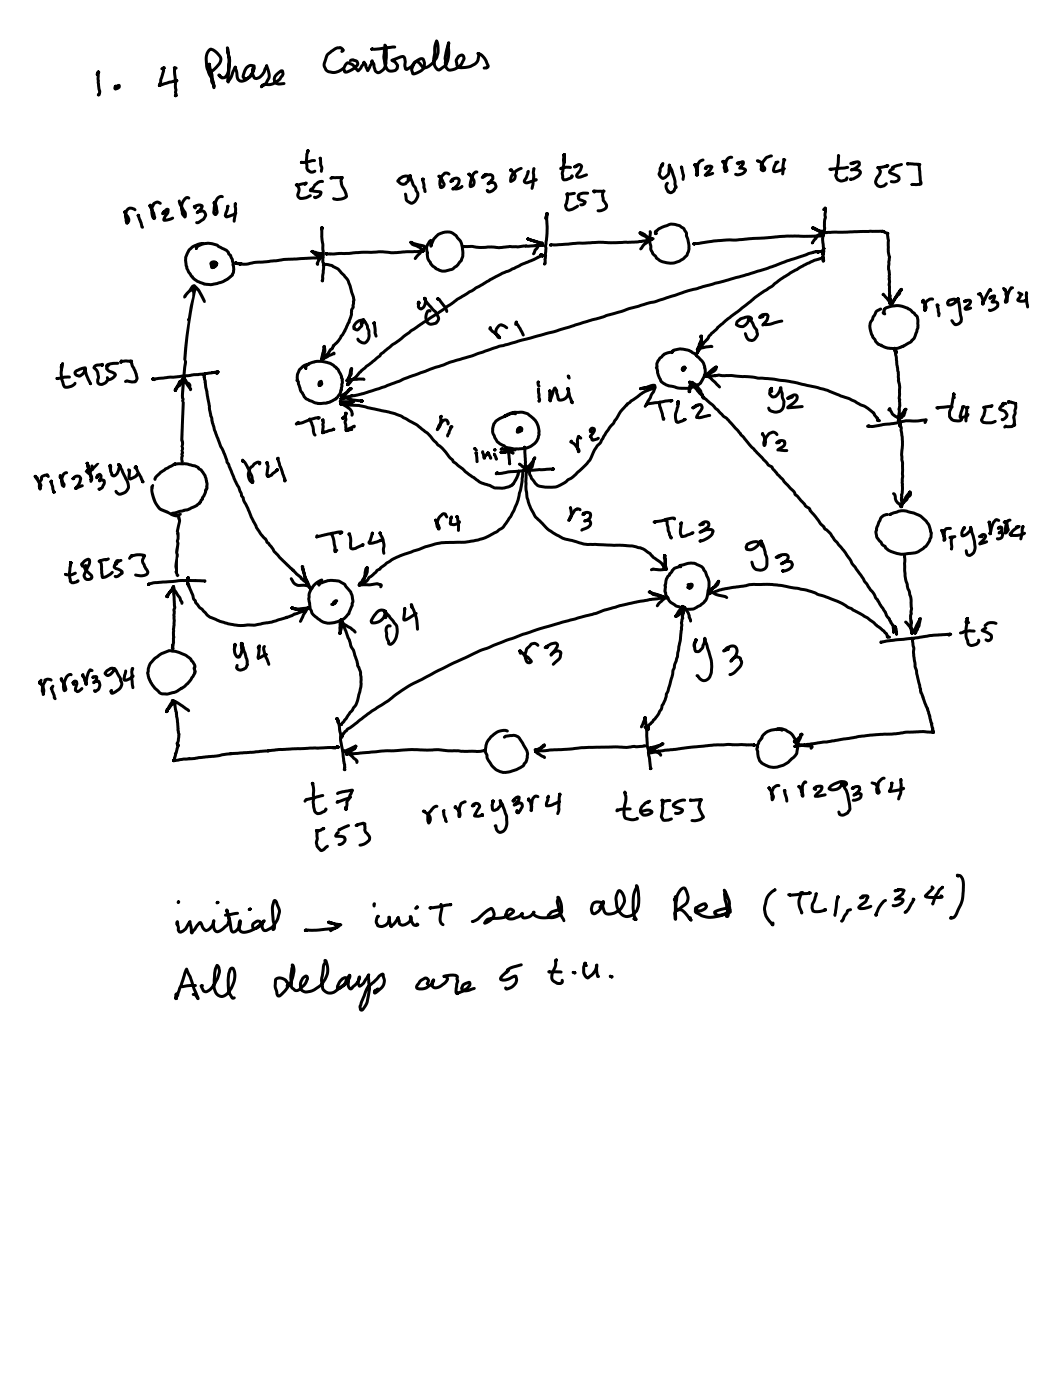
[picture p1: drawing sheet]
<svg xmlns="http://www.w3.org/2000/svg" width="157mm" height="210mm" viewBox="0 0 157 210" stroke-linecap="round" stroke-linejoin="round" font-family="sans-serif">
<g fill="none" stroke="#000" stroke-width=".45">
<path d="M14.8 10.8l-.3 .3 .2-.3 .1 2.2a1.49 1.49 0 0 1 0 1.2M17.3 13h-.1v.3a.45 .45 0 0 0 .6-.5h-.2l-.3 .3 .3-.2-.1 .2M24.2 10.3l.4-.2-.2 .1 .1 .5-.7 2.1 1.4-.5 1.3-.2-.3 .1M26.4 10.2l-.3-.1 .1 .1-.1 .5 .2 2.7v.4l.1 .4-.1 .1h-.1M31.3 9.6l.4 1.6 .3 1.9v-.3l-.3-.7a.96 .96 0 0 0-.4-1 3.8 3.8 0 0 1-.1-3.5l.3-.2a2.06 2.06 0 0 1 1.5 1.6 2.64 2.64 0 0 1-1.6 1.7l.1-.2M32.9 11.4l-.2-.2 .1 .1a.6 .6 0 0 0 .6 .4 .6 .6 0 0 0 .6-.5l.2-.9a3.8 3.8 0 0 0-.1-2.3l-.1-.8a14.1 14.1 0 0 1 .1 5l.1 .1-.1-.1a4.1 4.1 0 0 0 .9-1.7l.2-.5 .2 .7a1.61 1.61 0 0 0 .4 1.4 1.25 1.25 0 0 0 1.5-.6l.5-.6 .2-.5a.37 .37 0 0 0 0-.5 .37 .37 0 0 0-.4-.1 1.45 1.45 0 0 0-1.2 1.4 .48 .48 0 0 0 .3 .5 .48 .48 0 0 0 .6-.1 1.32 1.32 0 0 0 .6-1.4 1.56 1.56 0 0 0 .3 1.5 1.49 1.49 0 0 0 1.4-1.3l.3-.6v.2a2.03 2.03 0 0 1-.8 3l.1-.1a.63 .63 0 0 1 .8-.2 2.53 2.53 0 0 0 2.3-1.7l-.1-.4a1.42 1.42 0 0 0-1.1 1.6 .84 .84 0 0 0 1.1 .3h.3M51.2 7.7l.2-.2a.78 .78 0 0 0-1.2-.2l-.4 .3a2.03 2.03 0 0 0-1.2 1.7 1.15 1.15 0 0 0 1.3 1.6l.7-.2 .8-.5M52.4 9.1l.5-.1a.56 .56 0 0 1 .6 .4 .56 .56 0 0 1-.4 .7l-.4 .3a1.31 1.31 0 0 1-1.1 .3v-.1a.93 .93 0 0 1 .5-1.2 3.3 3.3 0 0 1 1.5 1.2l.4-.5 .5-.8v.1a.6 .6 0 0 1 .3 .7l.3 .5 .5-1 .1-.5 .3 .5 .1 .7a.59 .59 0 0 0 .4 .6 .59 .59 0 0 0 .7-.3 1.77 1.77 0 0 0 .6-1.7v-1.5l-.2-.6-.1 .6a3.9 3.9 0 0 0 .6 3.1 .9 .9 0 0 0 1.4-.7 1.29 1.29 0 0 0-.8-.8l.9-.4a.67 .67 0 0 1 .9 0l.2 .6v1.1a.32 .32 0 0 0 .5-.1l.4-.2a2.12 2.12 0 0 1 1.7-1.2 1.33 1.33 0 0 1-.8 2.1l-.4 .1a.5 .5 0 0 1-.5-.7l.4-.8a.54 .54 0 0 1 .5-.2 .54 .54 0 0 1 .5 .4 .71 .71 0 0 0 1.2 .2 3 3 0 0 0 1.1-3.8v.1a4.7 4.7 0 0 0-.3 2.1 2.4 2.4 0 0 0 .4 2.1 .43 .43 0 0 0 .7-.2 2.64 2.64 0 0 0 1-2.8l.1-1v.1a5.9 5.9 0 0 0-.4 3.6 .89 .89 0 0 0 1.3 .2 1.97 1.97 0 0 0 1.3-1.7 .38 .38 0 0 0-.3-.4 .38 .38 0 0 0-.4 .2 1.18 1.18 0 0 0-.1 1.6 2.91 2.91 0 0 0 2.9-.8 1.19 1.19 0 0 0 .1-1.2h-.1a2.2 2.2 0 0 1 1.5 1.7 .38 .38 0 0 1-.1 .4 .38 .38 0 0 1-.5 .1M59.1 7l-3 .4h-.5l.1-.1M20.2 31.4a.85 .85 0 0 0-1-.1 .85 .85 0 0 0-.4 .9l.2 1.2a.72 .72 0 0 0-.1-1.2l-.2-.5v.2l.1-.1M20.7 32.2l.6 1.8M24 30.4a.76 .76 0 0 0-.8-.1 .76 .76 0 0 0-.4 .7v1v.4l.3 .3a.25 .25 0 0 0 0-.4l-.1-.4-.6-1.1 .1-.1-.1 .1"/>
<path d="M24.6 31.9v-.2l-.3 .3 .6-.6h.3a1 1 0 0 1-.5 1l-.2 .4 .1 .2 .7-.1 .5-.3M28.3 29.6a.48 .48 0 0 0-.8 .4 2.01 2.01 0 0 0 .2 2.5v-.1a1.21 1.21 0 0 0-.4-1.1l-.4-.7-.1-.5M29.2 31.1l-.1-.2a.92 .92 0 0 1 1.2 0l-.1 .2-.7 .7a.88 .88 0 0 1 1.1 0 .9 .9 0 0 1-.5 1.3l-.4 .2h-.3M30.3 36.4a2.6 2.6 0 0 0-2.3 1.7l-.2 .9 .2 1.2 .6 1.1 .9 .8 1.1 .4 1 .1 1.8-.5 .9-.5a1.54 1.54 0 0 0 .6-2 2.91 2.91 0 0 0-1.4-2.3l-1.1-.6-1.2-.3-1 .1-.7 .4-.1 .3M31.8 39.7l.1-.3v.1a.23 .23 0 0 1-.2 .1 .23 .23 0 0 1-.2-.2 .23 .23 0 0 1 .3-.2h.3a.31 .31 0 0 1 .2 .5 .57 .57 0 0 1-.6 .3 .46 .46 0 0 1 .1-.5 .46 .46 0 0 1 .5-.1 .4 .4 0 0 1-.2 .6M33.3 29.4a.87 .87 0 0 0-1 .8l-.2 1.1a.5 .5 0 0 0 .2 .8 .58 .58 0 0 0 .1-.8l-.3-1-.1 .1M34.1 30.9l-.1 .5a1.08 1.08 0 0 0-.2 1l1.1-.3 .4-.2h-.1M35.2 30.5a6.8 6.8 0 0 1-.2 2.6M36.1 39.4l-.2 .2v-.1l-.7-.1 .6 .1a4.8 4.8 0 0 0 2.5-.2l1.5-.1 2.6-.4 5.9-.3h-.1a3 3 0 0 1-1.5-.9l.6 .3 1 .1h-.1l-.1 .4-.5 .8-.1 .3v.1M45.6 27.6l.2-.2-1.5 .3h.1a1.12 1.12 0 0 1 .2 1.5v.2a1.2 1.2 0 0 0 1.7 0l.2-.1M46 22.7l.1-.2v.1a5.3 5.3 0 0 0 0 2.9l.4 .3 .6-.2M47 27.9l-.6 .6 .9 .2a.65 .65 0 0 1 .7 .2 .85 .85 0 0 1-.9 .6"/>
<path d="M47.1 24l-2 .3h.1M47.9 23.7l.1 1 .2 .4-.1 .5M48.2 34.3v-.2l-.1 1.3 .3 2.6-.1 1a6 6 0 0 1 0 2.4l-.1 .7M48.3 27.2a1.35 1.35 0 0 0-1.2 .5M48.4 39.7v-.2v.1h.3a4 4 0 0 1 2.7 1.5 4.6 4.6 0 0 1 1.3 2.8v.2a2.4 2.4 0 0 1 .1 1.7l.1 .1a1.38 1.38 0 0 0-.3 1.2l-.4 1.2-.6 1.3-1 1.4-.7 .8a.78 .78 0 0 1-.5 .6l-1 1.3-.2 .1 .3-1.9a1.91 1.91 0 0 1-.3 1.8v-.1a1.08 1.08 0 0 0 1-.4l.8-.3v.1M48.8 38l3.4-.1 4.5-.2 2.2 .1 4.5-.2h-.1a2 2 0 0 0-1.5-1l-.3-.3 2.1 .6-.2 .5-1.3 1.3M49.5 26.7l.3-.1h1.4a1.01 1.01 0 0 0 0 1.1 2.98 2.98 0 0 1 .6 1.8l-.9 .3h-.6l-.4-.1M61.1 26.8l.3-.2-.2-.1a1.33 1.33 0 0 0-1.7 .6 .91 .91 0 0 0 1.3 .4 1.51 1.51 0 0 0 .6-1.2h-.1l.1 .1 .4 1.2 .4 .5v.3a1.26 1.26 0 0 1-.7 2 .99 .99 0 0 1-.8-1.2v-.2M63.2 27l.1-.2h-.1l.1 .1 .1 1.2 .2 .6M64.5 36a1.68 1.68 0 0 0-.5 1.9v.5a2.93 2.93 0 0 0 2.6 2.2 2.92 2.92 0 0 0 2.7-2.5v-.3a3.1 3.1 0 0 0-2.1-3.1 2.55 2.55 0 0 0-2.7 2.2M67.2 26.1a.61 .61 0 0 0-1 .2 1.48 1.48 0 0 0-.2 1.8l.3-.1a.49 .49 0 0 0 0-.8l-.4-.7-.2-.1M67.7 27.1l.1-.2-.4 .3a.82 .82 0 0 1 1.3-.3v.1a1.61 1.61 0 0 1-1 1.3h.1a1.51 1.51 0 0 0 1.3-.4"/>
<path d="M69.3 36.9h1.4l1.2 .1h1.6l1.1 .1 1.7-.2 1.1 .1 3.8-.3-.7-.4-1.5-.6 2.2 .7h-.1a3.2 3.2 0 0 0-1.2 1.5l-.1 .1M71.4 25.7a1.07 1.07 0 0 0-.8 1.1l-.2 1.1a.73 .73 0 0 0 .6-.6 .73 .73 0 0 0-.3-.7l-.5-.5M72.4 26.3l.4-.2-.6 .5a1.46 1.46 0 0 1 1.4-.4l.1 .2a.54 .54 0 0 1-.3 .7l-.4 .4 .1-.1a.64 .64 0 0 1 1 .2 .64 .64 0 0 1-.3 .9l-.6 .2-.3-.2M78 25.2a1.8 1.8 0 0 0-1.5 2 .82 .82 0 0 0 .6-.7 .82 .82 0 0 0-.4-.9l-.2-.2-.1 .1M79.1 25.6l-.5 1.2a.32 .32 0 0 0-.1 .5 .32 .32 0 0 0 .5 0l1.3-.4h-.1M79.9 25.2l-.1 1.6-.2 1.4M81 38.1l.1 .1h-.1l.3 .1h-.4l-4.7 2.2-1 .4-1.9 1-4.8 2.9-3.1 2.2-3.9 2.5-1.8 1.4-1 .7-1.7 1.4-.2 .3-2.8 2.2-2 2.1h.1l-.1-.1 .1-.1 .5-2.2v.3a.96 .96 0 0 1-.4 1l-.3 .5 .1-.1 .9-.1h1.6M81.7 32.7l.2-.7v2.9l-.3 1.9 .1 .3-.1 2.3-.1 .1M82.5 36.7h-.1l7.2-.4h1.7l4-.1 1.6-.2 .5-.1-.9-.8-.7-.2 .2 .2 .5 .2a1.23 1.23 0 0 0 1.2 .4 4.4 4.4 0 0 0-1.7 1.4l-.1 .2M84.5 24.3l-.1-1.2v1.6l-.3 1.3 .1 .3a.45 .45 0 0 0 .1 .6 .45 .45 0 0 0 .6-.1 .76 .76 0 0 0 .7-.4v-.1M85.4 25.1l-.7-.1-.8 .3M86 28.9l-1.1 .1a2.87 2.87 0 0 1-.2 1.8l.1 .5a.98 .98 0 0 0 1.3-.2l.3-.2"/>
<path d="M86.4 24.9l-.4 .1a.78 .78 0 0 1 1-.2 1.48 1.48 0 0 1-.7 1.3 .29 .29 0 0 0 .1 .4 .29 .29 0 0 0 .3 0l1.1-.3M86.6 29.4v.3l.1 .2 .7 .2a.27 .27 0 0 1 .1 .3 .27 .27 0 0 1-.3 .2l-.3 .1M88 28.9h-.8a.69 .69 0 0 0-.7 .5M88.9 28.8v-.2h1.5a.82 .82 0 0 0-.1 1.1v.4l.3 .3a.62 .62 0 0 1 .1 .7 .62 .62 0 0 1-.5 .4h-.7M97.3 34.7v.1a4.1 4.1 0 0 0 .1 2.2v.3a4 4 0 0 0 1.3 1.7 3.1 3.1 0 0 0 4.2-.9 3.3 3.3 0 0 0-.2-2.9 1.54 1.54 0 0 0-1.3-1.5l-.4-.1a3.4 3.4 0 0 0-2.2 .6l-.4 .2a.46 .46 0 0 0-.3 .5h.1M99.1 24.8l.1-.3a2.05 2.05 0 0 0-.5 1.4 .61 .61 0 0 0 .4 .8 .61 .61 0 0 0 .7-.4 2.01 2.01 0 0 0 .4-1.5v-.1v.2a9.4 9.4 0 0 1 .9 2.9l.1 .2-.1 .1a.92 .92 0 0 1-.8 .7 .95 .95 0 0 1-.4-1.4M102 25l.3 1.3-.1 .6M105.2 23.9l-.2 .1a1.12 1.12 0 0 0-.6 1.2l-.1 .9h-.1l.1 .1a1.67 1.67 0 0 0-.3-1.4v-.1h-.1l.2-.1M105.7 25.2h-.2a.65 .65 0 0 1 1-.2l-.3 .6-.7 .6 1.2-.3M109.5 23.6a.8 .8 0 0 0-.9 .9v.2a.59 .59 0 0 0-.1 .8v.2l.3-.2-.1-.5-.5-.8h-.1l.2-.1M110.6 24.5l-.3-.1 .9-.2a.49 .49 0 0 1-.3 .7l-.2 .3h.5a.29 .29 0 0 1 .4 .2 .29 .29 0 0 1-.2 .4 1.41 1.41 0 0 1-1.3 .3M115.5 23.3a1.9 1.9 0 0 0-1.6 2 .29 .29 0 0 0 .5 .2 .29 .29 0 0 0-.1-.5l-.1-.1a1.08 1.08 0 0 0-.7-.8h-.2"/>
<path d="M116.4 24.3h-.3v.2l-.3 .8a.34 .34 0 0 0 .1 .4 .34 .34 0 0 0 .5-.1l.9-.2v-.2M117.3 23.9h.2l-.3 .9-.1 1.2M121.6 36.4l.3-.5a2.97 2.97 0 0 1 1.4-1.2l-1.1-.3-.6-.3 .4 .2a2.23 2.23 0 0 1 1.2 1v-.1l-1.8 .2h-4.7l-6.4 .5-3.5 .2-2.9 .4M123 37.6l-1.3 .1-7.1 2.5-2.5 .8-9.2 2.5-4.9 1.7-3.8 1-11.3 3.5-8.2 2.1-4 1.4-3.3 1-2.3 .8-8.3 3.1-2.3 .8-2 .4-1.5 .4 .7-.6a1.76 1.76 0 0 1 .9-.9l-.6 .5-1 .5h.1a5.9 5.9 0 0 0 3.1 .8h-.2M123.2 38.5l-2.3 .9-2.6 1.4-1.5 1-1.3 1-2.4 1.7-5.7 4.6-2.1 2.2-.7 1.1-.2 .1-.1 .3 .3-1.2a2.1 2.1 0 0 0 .4-1.3l-.1 .1a1.76 1.76 0 0 1-.5 1.8l-.1 .1h.2a4.8 4.8 0 0 1 2-.4M123.2 37.3l.1-.1-.1 1.1v.7h.1h-.1v.1M123.3 31.4l.2-.1v-.2v1.4l-.1 .7v1.4a7.3 7.3 0 0 0-.1 3.1l-.2 .3h.1v.1M123.3 34.8l8.8-.2 .8 .3a1.06 1.06 0 0 0 .1 1l-.1 1.8 .2 .8-.1 1.4 .1 1.2v3l.1 .2-.1 .1 .2 .6a.3 .3 0 0 0-.1 .4v.1l1.1-1.3a.77 .77 0 0 0 .4-.7l.2-.2-.6 .8-.8 1.4-.3-.2-.4-.6-.6-.7-.1 .1M125.5 23.4v.9l-.3 1.5a.89 .89 0 0 0 .4 1.2 .89 .89 0 0 0 1.2-.3v-.1M126.9 25l-2.7 .3M127.9 24.4l-.6 .1 .6-.2a.42 .42 0 0 1 .7 .2 1.05 1.05 0 0 1-1 .9h-.2a1.58 1.58 0 0 1 1.3 .3 1.32 1.32 0 0 1-1.3 1.1l-.1 .1M132.5 24.9l.4-.1-1.5 .3a.69 .69 0 0 1 .2 1 1.39 1.39 0 0 0-.5 1.4 .88 .88 0 0 0 1.5 0"/>
<path d="M133.7 25.3a.57 .57 0 0 0-.6 .5l.6 .3a.92 .92 0 0 1 .8 .6 .83 .83 0 0 1-1.1 .5M134.9 24.6l-1.4 .5M135.8 24.5v.1l.5-.1 1.3 .1a1.41 1.41 0 0 0 .1 1.1l.1 1.8-1.3 .1M9.4 54.4l-.2 .8v-.5v.1a4.6 4.6 0 0 0 .6 3.2l.5-.1a1.29 1.29 0 0 0 .9-.5M10.4 56.4l-1.8 .2M12.8 55.4v-.3h-.2a2.58 2.58 0 0 0-1.4 .6 .67 .67 0 0 0 .7 .6 .67 .67 0 0 0 .6-.5l.2-.6 .2 .9 .6 1.3M15.3 54.5v.2v-.1a1.11 1.11 0 0 0-1.2 .4 1.64 1.64 0 0 1 .5 2 .56 .56 0 0 0 .4 .6 .56 .56 0 0 0 .6-.2l.3-.2 .3-.5M16.3 54.6l-.1 .1a.46 .46 0 0 0-.2 .5 .46 .46 0 0 0 .3 .4h.3a.66 .66 0 0 1 .6 .6v.1a.89 .89 0 0 1-1.1 .4v-.2M17.6 54.4h-.9a.64 .64 0 0 0-.8 .4h.1M18.2 54l-.1 .3a.8 .8 0 0 1 .9-.3h.7l-.1 .1 .2 .6 .4 .9a1.48 1.48 0 0 1 .1 1.5l-.5 .1-.8-.2-.2 .1M26.9 57.6l.3-.8 .3-.3 .5 .8a.49 .49 0 0 1 .4 .5M27.3 57.2v-.2l-.4 .6-.6 .6-.1 .3 .6-1.1 .2-.2-.1-.1h.3a1.51 1.51 0 0 1 1.2 1l.1 .1v.1"/>
<path d="M30.5 56l.9 5.4 .7 2.9 .9 2.5 .6 1.2 .4 1.2 .2 .4 .9 2.1 .6 1.2 .4 1.3 .3 .3 .1 .5 1.9 4 .7 1 .6 .7 .3 .5 .2 .2 .8 1.1 .9 1 3.1 2.9 .1 .2 .9 .6-.1-.1h.1l-.4-.8-.4-1.5h.1v.1a9.7 9.7 0 0 0 1.2 3.2 1.6 1.6 0 0 0-1.7-.5 1.33 1.33 0 0 1-1.2-1M32.5 55.9l.1-.2h-.1h.1l-9.8 1 .3 .1M46.2 54.5a2.09 2.09 0 0 0-1.7 2.3l-.1 .1 .2 .2 .1 .4 .5 1.2a2.15 2.15 0 0 0 1.7 1.5l1.1 .2h.7l.9-.3a2.31 2.31 0 0 0 1.4-1.7l.1-.4a2.78 2.78 0 0 0-.1-2 3.4 3.4 0 0 0-5.2-1.2l-.1 .2 .1 .1M47.8 57.5l.1-.1h.1l-.2 .3a.39 .39 0 0 1 .3-.6v.4l-.2 .2M54 48.4l.3-.4a1.2 1.2 0 0 0-1.3 1.2l.2 .1a.44 .44 0 0 0 .7-.3l.2-.3 .3-.9 .1 .2a3.9 3.9 0 0 1 .7 2.3 .87 .87 0 0 1-1.1 1l-.3-.2-.2-.3M55.9 48.4l.1-.1 .1 1.5 .2 .5M62.8 45.4l-.2-.2v.4a.44 .44 0 0 0 .3 .6 .44 .44 0 0 0 .6-.3l.2-.7-.1-.6 .3 .7 .6 .6a3.1 3.1 0 0 1 1.1 1.9 1.03 1.03 0 0 1-1.7 .3 1.53 1.53 0 0 1 .2-1.6l.3 .1M65.5 44.7a.65 .65 0 0 1 .5 .6l.7 .8 .2 .5M73.4 49l-.1 .2 1.3 1 .2 .3h-.1a1.03 1.03 0 0 1-.5-1.1 1.03 1.03 0 0 1 .9-.8l.7 .5M77.2 48.5l.1-.3v.1l.5 .9 .5 .9M80.6 57.2l-.1 .3 .2 .3M80.6 58.3l.2 1.5-.1 .3-.1-.1"/>
<path d="M82.3 58.5v1v.5l.4-1.3a.61 .61 0 0 1 .4-.6l.2 .4 .3 1.3a1.2 1.2 0 0 0 1.2-.4 1.2 1.2 0 0 0 .2-1.2h-.1h.1l.3 1.2 .4 .9-.1-.2-.1 .1M85.1 56.4l-.1-.1 .2 .3M100.7 52.6h-.1l.4-.2a3.3 3.3 0 0 1 3.5 1.1l.2 .2a2.5 2.5 0 0 1-.3 4l-1.4 .4h-1.3l-.7-.2a3.7 3.7 0 0 1-2-.8l-.5-1-.1-.5a1.94 1.94 0 0 1 .4-2.1 1.76 1.76 0 0 1 1.8-.7M102.6 55.1h-.4v.4a.28 .28 0 0 0 .3-.2 .28 .28 0 0 0-.1-.4l-.2 .2a.15 .15 0 0 0-.1 .1 .15 .15 0 0 0 .2 .2v-.1v.1M105.2 59.6l-.3-1-.4-.5a1.43 1.43 0 0 0-.9-.9l-.2 .2a1.72 1.72 0 0 0-.2 1.2h-.1l.1-.2a1.13 1.13 0 0 0 0-1.2l.4 .3v.2l.5 .4 1.1 1.2 3.8 3.6 3.5 4 2.5 2.7 .6 .4 .7 .9 2.5 2.7 .2 .4 .3 .2 1.3 1.6a.63 .63 0 0 1 .6 .6l.8 .9a10.8 10.8 0 0 0 2.1 2.4l.8 1.1 1.6 2 1 1.5 3.3 4.5 .3 .7 1.4 2.1 .2 .5 .4 .6 .3 .6a1.09 1.09 0 0 1 .3 1v.3M107.7 57.9l-2-1.8 .5-.2a1.26 1.26 0 0 0 .9-.8l.1-.2-1.7 1.3v.1h.1h-.2l2.2-.2 2 .1 7.9 .8 5.8 1.3 2.6 1a9 9 0 0 1 2.6 1.1l.9 .4 .7 .5a1.72 1.72 0 0 1 .9 1l.3 .4a.14 .14 0 0 1 .1 .1 .14 .14 0 0 1-.1 .1l.3 .1M112.3 48l.1-.3a.5 .5 0 0 0-.8-.2 1.65 1.65 0 0 0-1.4 1.1 1.03 1.03 0 0 0 1.1 .3 1.03 1.03 0 0 0 .7-1l.2-.4h-.1l1 1.8a1.06 1.06 0 0 1-.8 1.6 1.03 1.03 0 0 1-.8-1M114.1 47.4l.1-.1-.5 .2a.91 .91 0 0 1 1.2-.3v.1a1.67 1.67 0 0 1-.8 1.3h.3a6 6 0 0 0 2.3-.5h.3M115.5 58.6v-.4h-.1h.1a.72 .72 0 0 0 .2 1.2 1.48 1.48 0 0 0 1.1-1.2l.1-.2-.1 .1 .3 .9v.4a1.44 1.44 0 0 1-.7 2.3h-.5a.95 .95 0 0 1-.9-.6M118.6 59.4l-.7 .2 .3-.2a.85 .85 0 0 1 1-.2 .88 .88 0 0 1-.4 1.1l-.9 .7 2.2-.1M131.8 46.3a1.22 1.22 0 0 0-1 1l-.2 .4a2.63 2.63 0 0 0 .2 3 2.97 2.97 0 0 0 2 1.4h.2a3.5 3.5 0 0 0 2.8-.7 2.53 2.53 0 0 0 1.4-1.8l.2-1a1.75 1.75 0 0 0-.9-2 3.4 3.4 0 0 0-4.1-.3l-.1 .4-.1 .1 .2 .2M134.1 52.8l-.2-.7 .1 .1-.1 .3 .2 1 .3 2.3 .1 1.2 .2 1-.1 1.6 .1 1.1-.2 .6 .1 .1-.1 .9 .1 .1-.2 .1 .1 .2-.1 .3 .2-.1v-.4l.3-.3 .1-.2 .6-.7h-.1a1.47 1.47 0 0 1-.6 1.2h-.4a1.81 1.81 0 0 1-1.3-1.3l-.2 .2"/>
<path d="M139.6 44.8a1.16 1.16 0 0 0-1.1 1.6l-.1 .1a1.09 1.09 0 0 0-.2-1.5v-.1l-.2 .3M140.4 45.7l-.2-.1 .1 .1v.2l.2 1v.4M142.8 59.5l-.1-.5-.3 1.9a1.48 1.48 0 0 0 0 1.8 1.24 1.24 0 0 0 1.5 .1v-.4M143 45.2l.2-.2-.1-.1a1.03 1.03 0 0 0-1.3 .4 .43 .43 0 0 0 .3 .4 .43 .43 0 0 0 .5-.2l.8-.8 .4 2.6a.84 .84 0 0 1-.1 .9 .84 .84 0 0 1-.8 .3l-.5-.5M144.6 45l-.2 .1a.75 .75 0 0 1 .8 0l-.1 .5a.91 .91 0 0 0-.7 .6l.4 .1 .5-.2M148.3 43.5l-.1-.2-.2 .2-.9 1.7v.3a1.68 1.68 0 0 0-.5-1.5h.1h-.3M148.4 44.5l-.2 .2a.51 .51 0 0 1 .7-.4l-.4 .9a.53 .53 0 0 1 .8 .4 1.14 1.14 0 0 1-1.2 .8M151.5 43.1a.61 .61 0 0 0-.5 .6l-.4 1a.42 .42 0 0 0-.1 .5 .93 .93 0 0 0 0-1.2l.1-.2-.3-.5h.1l-.2-.1M152.4 43.8l.5 .3a.2 .2 0 0 0-.2 0 .2 .2 0 0 0 0 .3l-.4 .4a.75 .75 0 0 0 1 .3l.1-.2M153.6 43.8v1.2l.2 1M7.2 71.3l-.1-.2a.75 .75 0 0 0-.9 .7 1.22 1.22 0 0 0-.2 1.4l.1-.5-.8-1.4 .3 .2M7.7 72l-.1 .1 .1-.1 .2 1.2 .2 .5"/>
<path d="M10 70.8a1.18 1.18 0 0 0-.7 1.6v.2l.2 .2a.38 .38 0 0 0-.1-.6l-.4-.8v.1v-.3M11 71.6a.58 .58 0 0 1 .5-.3 .58 .58 0 0 1 .6 .4l-.1 .1a2.29 2.29 0 0 1-.7 1.3l1-.4M13.2 70.3l-.1 .1 .2 .1 .3 .6 .1 .7h-.1M13.3 70.2l-.3-.9 .3 .6 .1 .9 .3 .6-.1 .7M13.8 69.7l-.3 1M14.6 71.2l-.1 .3a.51 .51 0 0 1 .5-.5l.1 .2v.3l-.2 .5a.44 .44 0 0 1 .7 .1 .98 .98 0 0 1-.7 1.1h-.1M16.6 69.9l-.1-.3v.5l.2 .7a.38 .38 0 0 0 .3 .4 .38 .38 0 0 0 .4-.2 1.58 1.58 0 0 0 .3-1.5l.3 .3 .3 .7a6.1 6.1 0 0 1 .9 2.5v.1a1.3 1.3 0 0 1-1.5 .8l-.4-.4M19.4 70.4l-.2-.1a1.63 1.63 0 0 1 .1 1.3 1.07 1.07 0 0 0 1.1-.4l.1-.2M20.2 70l.2-.1h-.1h.1v.2l1 2M23.2 71.8l.1-.4 .7-.7 .8-.5 1.4-.7h-.1l1.5-.1 .8 .2a2.91 2.91 0 0 1 2.4 4l-.5 1v.1l-.2 .1-.2 .5-.4 .4-1.3 .6-2.6 .6M36.3 69.1v-.2l.1 .1a6.1 6.1 0 0 1 1.4 3.2 1.54 1.54 0 0 1 .1-2.5 .8 .8 0 0 1 1-.5l-.1 .3M40 69.2v.1a3.6 3.6 0 0 1 0 1.9l.1 .1 .5-.2 .9-.8-.1 .1"/>
<path d="M41.5 68.6h.1l.3 1.1 .8 2.2-.1 .1v-.1M46.4 62.7l-.1 .1 .2 .1a4.3 4.3 0 0 1 .5 1.9l.2 .3M47.6 62.6l.2-.1a8 8 0 0 0-2.8 .8l-.7 .2 .4-.3-.1 .1M48.3 62.9v-.1v.1l.1 .3-.1 1.6 1.7-.5-.1-.1M49.6 80l.1-.2v.1a6.7 6.7 0 0 1 .4 2.5l.1 .2 .2-.2M50.9 79.9l.3-.2h-.8l-3 .7 .1-.2M51.3 62.6l.3-.3 .2-.4-.1-.1 .1 1a2.32 2.32 0 0 0 .1 1.6l.7-.2-.9 .2 1.3-.6v.1M52.2 80l.1-.1 .2 .6v1.4l.1 .2h.6l1.2-.6-.2 .1M52.7 62.2l-.1-.6a4 4 0 0 0-1.5-1.2l-.2-.3h2l-1.9 .4 1.4 .1a20.2 20.2 0 0 1 4.6 .8l.8 .2a13.9 13.9 0 0 1 5.7 2.9l.5 .3 1.5 1.7a9.4 9.4 0 0 1 2 2.2l.4 .5 3.2 2.4a7.3 7.3 0 0 0 2.4 1.2l.6 .2 1.1 .1 1.3-.4 .2-.2 .6-.9 .3-1M55.7 79.8l-.3 1-.2 .4 .1 .1 1.1-.2 .6-.2-.1-.1M56.9 79.8h-.1a3.4 3.4 0 0 1 .6 2.6v.4M66.1 62.3l-.1 .1a2.39 2.39 0 0 1-.6 1.9h.1a1.96 1.96 0 0 1 1.2-1.4l.2 .1 .1 .5"/>
<path d="M66.9 77.4l-.1-.2a.41 .41 0 0 0-.4-.3 .41 .41 0 0 0-.4 .3 1.44 1.44 0 0 0-.3 2 1.1 1.1 0 0 0-.4-1v-.3M67.5 63.9h.1h-.1l-.5 1.4M67.5 77.5l.1-.1h-.1a1.05 1.05 0 0 0 0 1.1 1.04 1.04 0 0 0 1.2-.4M68.5 77.4l-.2-.1 .2 .3 .1 .7v1.1M71 67.1l.3 .3M71.3 67.8h-.1l.2 1.3M72.2 67.6l.3 1a.34 .34 0 0 1 .2-.5l.3-.3 .4 .8M74 68l.3 .7M74.1 67.4h-.1M75 67.3l.1-.1 .9 .1 1.1 .1M75.7 67.6l-.7 .1 1.3-.1 .4 .1 .1 .2M76.1 67.2l-.1 .1 .1 .1 .2 2"/>
<path d="M77.1 61.9a1.53 1.53 0 0 0-1.4 .4l-.3 .1a2.06 2.06 0 0 0-1.2 3.3 2.64 2.64 0 0 0 1.3 1.1l.3 .2 1.1 .2h.7l1.3-.2 .8-.4a2.63 2.63 0 0 0-.1-4.1 2.92 2.92 0 0 0-2.6-.8l-1 .3-.5 .3 .1-.1M78.1 64.4l-.2-.3h-.2l-.2 .3-.1 .2a.37 .37 0 0 0 .6-.2 .27 .27 0 0 0-.1-.4 .27 .27 0 0 0-.4 .2l-.1 .2h.3h-.2M78.3 70.4l-.3 2.2-.2 1.1a10.8 10.8 0 0 1-2.6 5.3l-1.1 .7a11.8 11.8 0 0 1-6.8 1.5 15.2 15.2 0 0 0-5.2 1.2l-1 .4a9.1 9.1 0 0 0-4.3 2.4l-.4 .2-.2 .3-1 .7-.2 .5-.6 .5 .1-.7a3.4 3.4 0 0 1 .5-1.8l-.1 .1a1.71 1.71 0 0 1-.6 1.8l-.2 .3-.3 .3-.1 .2 2.1-.1a.95 .95 0 0 1 .9 0h.3v.3M78.5 67.2v-.3l.1 2.2-.1 1.1 .1-.1a3.4 3.4 0 0 0 1.4-1.6l-.1 .3a2.06 2.06 0 0 1-.6 1.4 2.21 2.21 0 0 1-1.6-.7M78.9 70.4l-.2 .6v2.1a7.6 7.6 0 0 0 1.8 4.6l.1 .1a9.1 9.1 0 0 0 5.6 3.3 11.9 11.9 0 0 0 4.1 .4l3 .1a7.2 7.2 0 0 1 3.3 .8l.7 .4 .4 .6 .4 .2a2.26 2.26 0 0 1 1.3 1.4l-.1 .1 .3 .2-.1-.1 .1-1.5-.2-.6 .1 .1-.1 .4 .3 1.6-1.1 .1-.8-.1-.3 .1M82.7 70.3l.1-.1-6.3 .4-2.2 .3 .1-.2M85.4 76h-.1a1.64 1.64 0 0 1-.2 1.9l.1-.2a3.5 3.5 0 0 1 1.2-1.5l.4 .1M86.9 65.6l-.3-.3a4.3 4.3 0 0 0 0 2.3 1.29 1.29 0 0 0-.6-1.1l-.6-.3 .1-.2M87.5 76.9l-.2-.1 .1 .1-.2 .1a.73 .73 0 0 1 1.2-.1v.3a1.02 1.02 0 0 1-.9 .8h.1a.54 .54 0 0 1 .8 .1 .54 .54 0 0 1-.3 .8l-1 .5M88.4 64.6v-.2v.1a.32 .32 0 0 1 .1-.4 .32 .32 0 0 1 .4 .2 .32 .32 0 0 1-.1 .4l-.5 .6 .2 .3a.28 .28 0 0 0 .2 .3 .28 .28 0 0 0 .4-.1l.4-.2M96.6 60.8l1.3-2.3a.56 .56 0 0 0 .1-.8h-.4l-1 .3-.7 .2 1-.2 1 .1-1.8 .7-2.2 1.6v.2a11.5 11.5 0 0 0-2.2 2.9 12.8 12.8 0 0 0-1.9 2.9 6 6 0 0 0-1.5 2.5l-.8 .8a12.3 12.3 0 0 1-2.6 2.2 3.7 3.7 0 0 1-3.5 1 1.81 1.81 0 0 1-1.7-1.1 1.69 1.69 0 0 1-.4-1.8M98.7 60.2v.6l.4 1.2 .2 .8v-.1"/>
<path d="M99.5 77.9l.1-.2v.1l.2 .2a5.3 5.3 0 0 0 .7 2.5l-.1-.1M100.4 60.1l.2-.1-3.7 .4-.1 .1M101 77.7l-.1-.1-.3-.1-2.7 .6h.2M101.4 60.5l.1-.4v.6a3.9 3.9 0 0 0-.3 2.2l.1 .3h.2l1.1-.4h-.2h.1M101.8 78.4l.2-.1-.1 .2a2.27 2.27 0 0 0 .1 1.8l.6-.1 1.1-.5-.1 .1M104.3 60.7l-.6 .3a1.29 1.29 0 0 1 1.3-.3 .69 .69 0 0 1-.3 .9l-.5 .9h.5l1.5-.3M105.3 78.5h-.6a1.04 1.04 0 0 1 1.3-.2 .62 .62 0 0 1-.4 .8l-.8 .6a2.2 2.2 0 0 1 1.8-.3h.1a2.08 2.08 0 0 1-1.9 1.6M114.1 65a2.26 2.26 0 0 1 .4 1.5l-.1 .1h-.1a2.11 2.11 0 0 1 1.3-1.9h.3l.4 .4M116.6 66.3v-.1l-.4 .1a1.06 1.06 0 0 1 1.2-.3v.1a.64 .64 0 0 1-.6 .9l-.4 .4h1.4M133.2 77l.5-.2a3.3 3.3 0 0 1 2.9 0 3.7 3.7 0 0 1 2.7 2.6 2.62 2.62 0 0 1-1.3 2.8 3.4 3.4 0 0 1-2.4 .7 3.8 3.8 0 0 1-3.3-1.2 3.4 3.4 0 0 1-1.2-1.8 4.4 4.4 0 0 1 1-2.6l.7-.3M134.6 63.7l.1 .1v-.3l.1 .8a12.8 12.8 0 0 1 .2 3.9l.1 1.2v3.9l-.2 .8v1.7h-.1h.2a5.6 5.6 0 0 1 1.2-2.2v.1a.64 .64 0 0 1-.4 .8l-.2 .3-.8 .8h.1l-.2-.1a1.5 1.5 0 0 1-.8-1.4l-.2-.2M138.4 63.2l.2-.4-1.8 .2a8.2 8.2 0 0 0-3.2 .4l-1.3 .1a6 6 0 0 1-2.5 .3h.3"/>
<path d="M142.2 79.1a.74 .74 0 0 0-.7 .2 .74 .74 0 0 0-.2 .7v.9a.33 .33 0 0 0 0-.6l-.4-.9 .3 .1M142.5 60.9h-.5l-1.8 .1 .2 .1M144.2 79.2l.2-.2h-.1a.89 .89 0 0 0-.2 1.2 1.64 1.64 0 0 0 1.2-1.2l-.1-.1 .2 .4a8.6 8.6 0 0 1 .5 3.1 .74 .74 0 0 1-1.2 .6l-.1-.6M144.3 60.9h-.2l-.4 1.5a1.17 1.17 0 0 0 1.1-.2l-.1-.1 .2-.1M144.9 61h-.3h.1l-.1 2M148.4 60.8l.1-.1-1.3 .3h.1a1.35 1.35 0 0 1-.1 1.2l-.1 .3a.5 .5 0 0 0-.1 .6 .5 .5 0 0 0 .6 .2h.9l.4-.2M149.5 77.9h-.1a.37 .37 0 0 0-.6 .2l-.4 .8-.2 1v-.4l-.2-1.4 .1 .1M149.6 78.9l-.2 .2 .2-.2a.32 .32 0 0 1 .4 .2 .32 .32 0 0 1-.2 .4l-.3 .3a.33 .33 0 0 1 .5-.1 .33 .33 0 0 1 0 .5l-.3 .4h-.4M150 60.6l.2-.2-.3 .3a.37 .37 0 0 0-.2 .6 .9 .9 0 0 1 .9 1l-.4 .5h-.2M150.1 60.4l-.1 .4 .1-.1a.35 .35 0 0 1 .4-.3M150.9 60.1v.1h.4l.7 .2-.1 1.4a1.38 1.38 0 0 0-.1 1.3v.5a1.2 1.2 0 0 1-1.3 .2l-.1 .1M151.2 77.9a.97 .97 0 0 0-.7 1.1l-.1 .7a.53 .53 0 0 0 .3-.8l-.2-.8-.2 .1 .2-.1"/>
<path d="M152.1 78.9l.4-.1-.9 .6-.4 .5v.1h.1v.1a2.98 2.98 0 0 0 2-.3M153.1 78.8l-.3 1.9M10.6 84.2l-.1 .4 .1-.4v.3a4.5 4.5 0 0 0 0 2.6 .85 .85 0 0 0 1.1-.2h-.1M11.3 85.8a1.79 1.79 0 0 1-1.5 .2M12.8 84.9l-.1 .2 .8 .8a.43 .43 0 0 1 .2 .6 .43 .43 0 0 1-.6 .2l-.3-.1a.71 .71 0 0 1 0-1l.1-.2a2.37 2.37 0 0 0 .5-1.5 .3 .3 0 0 0-.3-.2 .3 .3 0 0 0-.3 .2l-.1 .1a.6 .6 0 0 0-.4 .6 .39 .39 0 0 0 .6 .1l-.1 .2M16.2 83.7l-1.4 .3h.2a2.05 2.05 0 0 1 .2 1.5l.1 .9a1.58 1.58 0 0 0 1.5-.7M17.7 83.9l-.4 .4a.46 .46 0 0 0 0 .8l.7 .3a.3 .3 0 0 1 .3 .3 .3 .3 0 0 1-.3 .3l-.4 .3h-.4M18.1 83.9l-.5 .3-.2 .3 .1-.6M19.4 83.6l.3-.4-.1 .1a3 3 0 0 1 2-.2v.1a1 1 0 0 0 0 1.5l.2 .5a.55 .55 0 0 1 .3 .6 .55 .55 0 0 1-.7 .4l-1.1-.1M27.2 90.3v-.1l-.3-.8-.9-1.1v-.2a1.71 1.71 0 0 0-.9 1.1l-.2 .1h.2h-.1l.1-.2 .7-.8 .2-.5 .2 3.1-.2 .3v5l-.2 .8 .1 .1M28.1 87.1l-.1 .3 .1-.1 .2 .3-.1 .2 .6 1.3a4.1 4.1 0 0 0 1.2 1.9l.2 .1a4.4 4.4 0 0 0 1.7 1.5l1.7 .6 1.5 .3 .9 .1h2.2l2.5-.5 2.2-.7 2.5-.9-1.7-.5a5.4 5.4 0 0 0 2.5 0l-.4 .3-.8 1.7M28.2 86.5l-.1 .1"/>
<path d="M29.2 99.9a3.2 3.2 0 0 0-2.6-2.3h-.1a2.43 2.43 0 0 0-2.3 .2l-1.1 .8a2.76 2.76 0 0 0-.5 3.6l.7 .9a2.1 2.1 0 0 0 2.6 .6l.5-.2 1.3-.8 .6-.7 .6-.7a.9 .9 0 0 0 .2-1.1l-.1-.2M30.7 87v-.1h-3.6l-3.9 .3-1 .3M35.1 96.7l.1-.3v.2a1.54 1.54 0 0 0 .4 1.8 1.19 1.19 0 0 0 .6-1v-.4l.1-.2-.2-.2v-.3h.2h-.2l.2 .3v.2l.6 1.8a1.15 1.15 0 0 1-1 1.7 .46 .46 0 0 1-.4-.2 .46 .46 0 0 1 0-.5M38.6 96.9l.2-.2-.1 .1 .1 .5-.2 1.2 1.3-.5h-.2M39.6 96.8a2.07 2.07 0 0 0 .4 1.9l.2 .7M48.2 86.8a2.97 2.97 0 0 0-1.8 3.8 2.49 2.49 0 0 0 1.5 2.2 3.2 3.2 0 0 0 3.6-.2 3.9 3.9 0 0 0 1.2-2.3 2.49 2.49 0 0 0-1-2.6v-.1a2.63 2.63 0 0 0-2.5-.7l-1.5 .5v.2M50.2 90.1l-.1 .2-.3 .1 .1-.3 .5-.2-.3 .4-.5 .2M53.2 94.6l-.7-.6a3.4 3.4 0 0 1-1.6-1.2v2a4.8 4.8 0 0 0 .2-2.1l.2 .9 1 2.2 .3 1 .3 .5 .5 1.7 .1 .6a5.3 5.3 0 0 1 .6 2.8l-.2 .6a8.4 8.4 0 0 1-.8 2.7l-2.1 2.8M57.7 92.5a.89 .89 0 0 0-.6-1.2 2.44 2.44 0 0 0-1.5 1.7 .27 .27 0 0 0 .4 .2 1.58 1.58 0 0 0 1.6-1.7l1.1 1.3a2.2 2.2 0 0 1 .7 1.5 2.12 2.12 0 0 1-1 2.1l-.2-.1-.1-.4a3.3 3.3 0 0 1-.3-1.8 .43 .43 0 0 1 .6-.4M60.6 91.2v-.1l-.1 1.7a4.6 4.6 0 0 0 1.8-1l-.2 .1M61.6 90.9l-.1-.4a8.7 8.7 0 0 1 1 3.7M80.5 96.6a.76 .76 0 0 0-1.3 .2 1.73 1.73 0 0 0-.2 2.4h.3a.23 .23 0 0 0 .2-.2 .23 .23 0 0 0-.2-.3l-1.5-1.3 .1 .4"/>
<path d="M81.9 97v-.3l-.3 .2a2.47 2.47 0 0 1 1.7-.6 .63 .63 0 0 1-.2 1l-.6 .8a1.11 1.11 0 0 1 1.4-.5 1.36 1.36 0 0 1-.7 1.5l-.4 .3M98.4 90.7l1-1.2-.3-.2-.7-.3-1.3-.4h.2a2.67 2.67 0 0 0 1.7 .6l1 .3-2.8 .2-4.5 1-2.2 .6-1.4 .5-4.9 1.3-5.9 1.8-6.4 2.5-4.3 2-3.3 1.7a29.1 29.1 0 0 0-5.2 3l-.9 .7-2.6 1.6-3.6 2.8-.9 1 .1-.1v.3M101.7 84.7l.1 .1 .1-.2 1.1-.3a2.32 2.32 0 0 1 2.3 1l.3 .4a3.8 3.8 0 0 1 .5 2.2l-.1 .3a2.99 2.99 0 0 1-2 2.9l-.4 .1a4.5 4.5 0 0 1-3.5-1.3 2.58 2.58 0 0 1-.5-2l-.1-.3 .1-.2a1.65 1.65 0 0 1 .6-1.4l.2-.2a1.61 1.61 0 0 1 1.5-1M103.3 87.7l-.3-.2 .3 .2-.4 .2a.69 .69 0 0 1 .7-.4h-.1a.36 .36 0 0 1-.4 .5h.1M103.4 93l-.2-.5a2.81 2.81 0 0 0-.9-1.6h.1a2.18 2.18 0 0 0-1.2 1.3h-.1h.2a1.5 1.5 0 0 0 .8-1.4l.2 .6-.2 .3h.2h-.1l-.1 .6 .1 .2-.2 .6v1l-.4 2.9a7.3 7.3 0 0 1-.6 2.5l-1 3.9-.3 .4-.1 .9-.5 .8a6 6 0 0 1-1.6 2.7l-.8 .7-.2-.1 .4 .1M103.9 96.6l.3-.8-.1-.1v.1a1.52 1.52 0 0 0-.1 1.5l.1 .2a.92 .92 0 0 0 1.1-1l.2-.1 .1-.9v.3a15.2 15.2 0 0 1 1 4 1.96 1.96 0 0 1-1 2.1 1.07 1.07 0 0 1-1-.7l-.2-.1M108.8 89.4l-.5-.2a2.84 2.84 0 0 1-2.1-.9l.2-.1a1.51 1.51 0 0 0 1.1-1.2l-.9 1.1a.63 .63 0 0 0-.4 .7l-.2 .1 2.1-.7 4.6-.7h2.8l3.1 .5a13.1 13.1 0 0 1 4.3 1.1l1.3 .4a13 13 0 0 1 3.4 1.8l2.3 1.2 2.3 1.9 .5 .5 .2 .4h-.1l.3 .1M109 97.2v-.1l-.7 .3a1.55 1.55 0 0 1 1.8-.6 1.4 1.4 0 0 1-.6 2l-.1 .2a.96 .96 0 0 1 1.4-.4v.1a1.2 1.2 0 0 1-.5 1.6 1.53 1.53 0 0 1-1.1 .7M114.1 81.8l-.1-.1a.92 .92 0 0 0-1.4-.6l-.1 .1a.74 .74 0 0 0-.7 1 1.83 1.83 0 0 0 1.9-.9l.2-.3v.1a7 7 0 0 1 .9 3.6 1.17 1.17 0 0 1-1.4 .6 1.17 1.17 0 0 1-.9-1.2M116.8 83.2l-.3 .2h-.4a1.97 1.97 0 0 1 1.8-.3 .69 .69 0 0 1-.5 1l-.5 .3a1.78 1.78 0 0 1 1.5-.2h.1a.84 .84 0 0 1-.8 1.2l-.6 .1M134 93.8l.2 1.1M135.4 83.2v.5a9.7 9.7 0 0 0 .7 4.8l.3 1.4v1.3l-.1 1.4 .1 .5-.1 .1 .1 1.6 .6-.7 .6-1.3v-.2h.1v.1a3.5 3.5 0 0 1-.8 2.1l-1.4-1.7"/>
<path d="M136.7 95.6h-.3h.2l.3 4.1 .3 .7 .6 3.3 1 2.4 .6 2.2 .3 1.3-1.6-.1-2.6 .1-1.5 .2-3.8 .2-11.3 1.7h.2l.9-1.8v.1h-.2v.2l-.9 .8a3.5 3.5 0 0 0 2.5 .7l.1 .1-.1 .2M142 95.1l.1-.2h.2l-3.1 .2-7.4 1M142.9 80.3l-.7 .1 .3 .1-.1 .4v1.3M145 93.2l-.5-.1 .3-.5-.1 .5a5.3 5.3 0 0 0 .2 3.3 1.07 1.07 0 0 0 1.6-.5l-.1-.1M145.8 94.5a4.3 4.3 0 0 0-2.1 .2M146.8 80.3h.2h-.4a.85 .85 0 0 1 .8-.2 .82 .82 0 0 1-.4 .9l-.4 .4 1.1-.3M147.5 94l-.5 .4 .6 .2a.97 .97 0 0 1 .8 .8l-.2 .4a.41 .41 0 0 1-.6 0M149.1 93.3a1.32 1.32 0 0 0-1.7 .3M7.7 101.8l-.6-.1-.4 .1 .1 .1a2.18 2.18 0 0 0-.3 2v.1a1.95 1.95 0 0 0-.6-1.9l.1 .2 .1-.5M7.9 102.7l-.2 .3h.1l.3 1.4 .2 .2M10.7 101h-.3a1.99 1.99 0 0 0-.7 2.4l.1-.1a2.61 2.61 0 0 0-.6-1.7v.2M11 102.5l-.1-.4 .1 .1a.28 .28 0 0 1 .3-.2 .28 .28 0 0 1 .2 .4l-.2 .6a.38 .38 0 0 0 .4 .5l.6-.4"/>
<path d="M13.8 100.4l-.3-.1a3.5 3.5 0 0 0-.6 2.2l-.3-1.1-.2-.3-.1 .1 .1-.2M13.9 101.4a.34 .34 0 0 1 .6 .1 .82 .82 0 0 1-.5 .7 .51 .51 0 0 1 .7-.2 .51 .51 0 0 1 .2 .6 .95 .95 0 0 1-.7 .9l-.1-.1M17.1 100.3a.37 .37 0 0 0-.3-.3 .37 .37 0 0 0-.4 .2l-.4 .2a.28 .28 0 0 0-.2 .2 .28 .28 0 0 0 0 .3l.2 .2a1.1 1.1 0 0 0 1.1-.9v-.1l.3 .3a4.8 4.8 0 0 1 .8 2.1 2.08 2.08 0 0 1-1.5 1.3v-.5l-.1 .1M18.8 100.4l-.2 .8a.36 .36 0 0 0 .1 .6 1.59 1.59 0 0 0 1.2-.6M19.8 100.2l.1-.2a7.3 7.3 0 0 0 0 2.8v.1M28.2 106.4l-.9-.8-1.4-.8-.1 .1-.1 .3-.7 1-.1 .3h.1h-.1l1-1.3 .3-.1h-.1l.3 1.6 .2 2.5a3.2 3.2 0 0 1-.1 2.1l.2 .3h-.1l-.2 1-.1 .2-.2 1-.1 .1 1.5-.3 5-.5 2-.3 3.2-.2 4-.4 8.4-.3 .5-.1-.1 .1M46.8 117.4v-.1l-.1-.1 .1 .1a8.5 8.5 0 0 1 .1 2.9v.2a1.37 1.37 0 0 0 .6 1.4l.4-.1 .4-.2a.45 .45 0 0 0 .5-.4M48.3 119.1l-1.9 .5a.74 .74 0 0 0-.8 .3M50.5 118.8l.7-.3 1.5-.2-.4 1.2a1.1 1.1 0 0 0-.4 1.2l-.1 .5-.1-.3M50.6 108.1v-.3l-.2-.2a9.1 9.1 0 0 1 .6 3.5l.5 3.1a1.07 1.07 0 0 1 0 1h.1M52.5 119.3l-2.1 .8 .1-.1M72.6 112.3l-1.2 .2h-2.4l-3.3-.3-1.8 .1-2.3-.1-4.5 .2-5.3 .5 .6-.4a1.1 1.1 0 0 0 .8-.8h.1l-1.5 .6-.4 .1a4.6 4.6 0 0 1 1.8 1.2l.2 .3v.2"/>
<path d="M75.9 109.4a2.83 2.83 0 0 0-2.8 1.4 2.48 2.48 0 0 0-.2 2.3l.1 .5a3.1 3.1 0 0 0 2.7 2l1-.2a2.57 2.57 0 0 0 2.2-2 2.35 2.35 0 0 0-.6-2 1.88 1.88 0 0 0-1.5-1.3l-1.1 .1-.2 .1M77 119.8l-.2 .1 .1-.1a.59 .59 0 0 1 .8-.4 1.85 1.85 0 0 1-.8 1.1l.5-.2a.46 .46 0 0 1 .7 0 .46 .46 0 0 1-.1 .7l-.4 .6-.3-.1 .1-.2M80.5 119.2h-.4a1.58 1.58 0 0 0-.6 1.4v.7a1.87 1.87 0 0 0-.4-1.6v-.1M82 119.3l.1-.1-.1 .5a.72 .72 0 0 0-.1 .9l.6-.1 1.2-.5h-.1M83.8 119v-.2l-.1 2.3-.2 .7M93.5 118.7v-.1a3.1 3.1 0 0 1-.1 2.2v.8a.81 .81 0 0 0 .9 1.1h.6l.5-.2M96 108.8l.5-1.4 .2 1.4 .2 2.7 .5 3.5h-.1M96.6 111.6l-2.9 .3-1.6-.1-5.1 .1-1.8 .2-4.4 .3-.7 .1 1.4-1-.1 .2-.3 .2-1 .3a1.03 1.03 0 0 0 .8 .8l.6 .4M96.9 108.9h.2l-.1 .3M100.3 119.8l-.6 .1a.39 .39 0 0 1-.6-.1l.1 .5-.1 .3v.9a1.06 1.06 0 0 0 .2 1.3l.7-.1 .5-.1M102.5 119.8h-.5l-.9 .3M103.4 119.8l-.1-.1 .1 .1 1.6-.1a1.91 1.91 0 0 0 .2 2.4v.3a2.03 2.03 0 0 1-1.6 .4"/>
<path d="M112.9 111.6l-3.8-.2-2.2 .1-7.4 .8-2.5 .4h.2h-.2l.6-.5 1.6-.9-2 .7 1.1 .5 .6 .5M116.2 109.2h.1a2.51 2.51 0 0 1 2.9 2.1 1.95 1.95 0 0 1-.6 2.2 3.6 3.6 0 0 1-3.7 1.2 1.97 1.97 0 0 1-1.5-2.3l-.1-.2a2.63 2.63 0 0 1 .5-1.6l.2-.1a2.28 2.28 0 0 1 2.4-1.3l.6 .1M116.6 117.6h-.1a1.12 1.12 0 0 0-1 1.4l.1 .7a1.33 1.33 0 0 0-.4-1.5l-.1-.2M117.5 118.3l-.1 .1 .4 1.5M120.6 117.1l-.1-.1a.93 .93 0 0 0-.4 1.3l-.1 .6 .1 .3v-.3l-.2-.4v-.3l-.3-.5h-.1M122.1 118.2l-.2-.1a.79 .79 0 0 1 1.1-.3 1.26 1.26 0 0 1-.7 1l-.3 .4 1.5-.2M126.6 117.5l-.1-.1h.2a.39 .39 0 0 0-.6-.4 2.88 2.88 0 0 0-2 1 1.32 1.32 0 0 0 1.9-.7 5.2 5.2 0 0 1 1.1 3.1 1.14 1.14 0 0 1-.2 1.2 1.14 1.14 0 0 1-1.2 .3l-.2-.4M127.6 118l.1-.1-.2 .1h.2a.5 .5 0 0 1 .5-.3 .5 .5 0 0 1 .5 .4l-.3 .4-.6 .5 .7-.2a.32 .32 0 0 1 .4 .1 .32 .32 0 0 1-.1 .4l-.3 .3-.8 .2M132.3 116.5a1.27 1.27 0 0 0-.9 1.3l-.1 .1a.57 .57 0 0 0 .1 .8 .26 .26 0 0 0 .2-.2 .26 .26 0 0 0-.1-.2l-.5-1-.5-.1M133.4 117.2h.1l-.1 .6-.3 .7 1.4-.2 .7-.3h-.1M134.8 116.7a6.5 6.5 0 0 1-.3 2.9M26.4 138.3l.2-.3 .1 1.3 .1 .2h.3a3.5 3.5 0 0 0 1.3-1.6l.3 1.7 .7-.9a.81 .81 0 0 1 .6-.6 1.92 1.92 0 0 0 .8 1.2 1.78 1.78 0 0 0 1.2-1.5 1.79 1.79 0 0 0 .4 1.6 2.41 2.41 0 0 0 1.9-1.5l-.1-.5-.3-1.2v.1a8.9 8.9 0 0 1 .7 3 .6 .6 0 0 0 1-.3 1.34 1.34 0 0 0 .3-1.2 1.71 1.71 0 0 0 .1 1.6 2.24 2.24 0 0 0 2.1-.4 1.32 1.32 0 0 0 .9-.9 .55 .55 0 0 0-.9 0 .47 .47 0 0 0-.2 .8 .47 .47 0 0 0 .7-.2l.6-.3 .4-.6-.2 .2a.87 .87 0 0 0 .3 1.3 3 3 0 0 0 2-3.3l-.2-.7a.51 .51 0 0 0-.4-.5 5.8 5.8 0 0 0 0 3.7v.4l-.2 .2"/>
<path d="M26.7 135v.1M32.5 135.1h.1h-.1M35.6 136.7l-1.9 .3M37.4 136l-.1 .1M45.9 139.3l-.2-.1h2.2a6.5 6.5 0 0 0 2.7-.5h-.1a1.67 1.67 0 0 0-1.3-.6l1.8 .3-1.5 .9M48.4 124l-.8 .4-.3-.1 .2 1.2a1.29 1.29 0 0 0 .7 1.8l.8-.6M50.6 124.6a.41 .41 0 0 0-.3 .6h.5a.77 .77 0 0 1 .9 .4 .96 .96 0 0 1-1 .8M52.2 123.6l-1.5 .6M53.5 123.4l-.2 .2 .2-.1a1.32 1.32 0 0 1 1.1-.2l-.1 .1 .1 .2a1.28 1.28 0 0 0 .5 1.4l.2 .3a1.3 1.3 0 0 1-1.4 1.2M56 135.3v.3M56.6 137.2a1.15 1.15 0 0 0 0 1.4 1.15 1.15 0 0 0 1.6-1.3l.3 1.4 .5-.5 .6-.9v.2l.1 .3a.64 .64 0 0 0 .4 .7 .64 .64 0 0 0 .8-.2 .8 .8 0 0 0 .5-1.1h.1a1.69 1.69 0 0 0 .5 1.3l.5-.1-.1-.1M62.4 135.7l.1 .1-.1 .1-.2 .1"/>
<path d="M65.4 120.7a1.88 1.88 0 0 0-1.2 2.5 1 1 0 0 0-.6-1.6l-.3-.2h.2M66 135.4a1.91 1.91 0 0 1-.1 1.5 1.18 1.18 0 0 0 .4 1.5M66.5 121.3l-.2 .2 .1 .4 .4 1.1M67.4 135.4l-3.1 .5h.1M69.6 120a.91 .91 0 0 0-.8 1l-.1 1 .1 .2h-.1a.86 .86 0 0 0-.4-1.2l-.1-.3-.1 .2M70.8 120.6h.2h-.3a.57 .57 0 0 1 .6-.3 .57 .57 0 0 1 .5 .5l-.8 1.3 .6 .1 .6-.2h-.1l.1-.1M73.8 120v-.1a1.33 1.33 0 0 0 .1 1.4 1.04 1.04 0 0 0 .9-1.5l.1 .2a7.1 7.1 0 0 1 .9 3 1.27 1.27 0 0 1-1.1 1.6 .94 .94 0 0 1-.5-1h-.1M84.4 137.8l-.1-.2a4.6 4.6 0 0 1-.8-3.2v-.1a2.53 2.53 0 0 1 .4 2.5 1.55 1.55 0 0 1-1.8 .4v-.1a1.45 1.45 0 0 1 1.8-.7 .59 .59 0 0 1-.6 .6 3.7 3.7 0 0 1-3.4-.1l-.1-.3 .1-.1a1.51 1.51 0 0 1-1.7 .8l-.1-.4 .1-.2a2.13 2.13 0 0 1-2.2 .7 .49 .49 0 0 1-.2-.8 .53 .53 0 0 1 .5-.5 .53 .53 0 0 1 .6 .4 3.9 3.9 0 0 1-3.3 1 1.08 1.08 0 0 0-1.1 .7h.1a1.81 1.81 0 0 0 1.3-1.5 .62 .62 0 0 0-.5-.7l-1.1 .8a3.1 3.1 0 0 1-1.6 1.1M89.8 135.8a.41 .41 0 0 0 .2-.6 .41 .41 0 0 0-.6-.2 .86 .86 0 0 0-.9 1 .6 .6 0 0 0 .4 .8 2.16 2.16 0 0 0 1.4-1.9 1.65 1.65 0 0 0 .4 1.9 2.27 2.27 0 0 0 2.7-2.4 1.14 1.14 0 0 0-.8-1.1l-.1 .1a2.41 2.41 0 0 0-.2 2 1.76 1.76 0 0 0 1.7 1.8 2.1 2.1 0 0 0 1.6-2.5 5.1 5.1 0 0 0-.3-2.1v.1a6.8 6.8 0 0 0-.3 4.7l.2 .2-.4-.1M94.3 121.1h-1.3l-.7 .3 .1-.2M97 120.1l.2-.2a1.82 1.82 0 0 0-1.3 1.6 .87 .87 0 0 0 1.4 .3l.3-.3-.4-.2h-.4l-.8 .1M100.9 134.6l.3-.2-.2-.2 .1 3.4v-.1a2.03 2.03 0 0 1 .1-1.4v-.4a3.6 3.6 0 0 1 .7-2.5l.5-.3a2.06 2.06 0 0 1 .3 2.4l-1.5 1a1.07 1.07 0 0 1 1.5 .5l.7 .9-.1-.3"/>
<path d="M101.1 120.3v-.1a.32 .32 0 0 0-.3 .3 .32 .32 0 0 0 .3 .3l.6 .2a.35 .35 0 0 1 .4 .4l-.1 .1a.94 .94 0 0 1-.9 .2M104.2 135.9h-.1a.26 .26 0 0 0 0 .3 .26 .26 0 0 0 .3 .1h.5a.84 .84 0 0 0 .8-.8l-.1-.2a1.45 1.45 0 0 0-1.5 1.2 3.9 3.9 0 0 0 4 .5l1-.4a.38 .38 0 0 0 .1-.5 .38 .38 0 0 0-.5-.1l-.8 .1a.99 .99 0 0 0-.9 .5v.2a1.62 1.62 0 0 0 2.2-.7v-.2a5.1 5.1 0 0 0-.8-2.7l.1 .3v1.2l.3 1.1a1.83 1.83 0 0 1 .1 1.4l-.2-.1M116 133.2a2.49 2.49 0 0 0-1.4 2.1 3 3 0 0 0 .9 3l.2 .1h-.1l.1-.2M120.1 133.6h-.3v.2a3.2 3.2 0 0 0 .2 2.9v-.1M121.1 133.6l.2 .1-2.6 .3-.7-.1M122.1 133.8l-.3 1.1a1.32 1.32 0 0 0-.1 1.5 2.9 2.9 0 0 0 1.8-.2l-.1-.1M125.4 134.3v-.1l-.4 2.8M127.3 136.2l-.5 .1-.1 .4-.8 1.2M129.2 134.3l-.4 .1a1.05 1.05 0 0 1 1-.3l.1 .2a2.2 2.2 0 0 1-1.1 1.2l-.3 .4a1.93 1.93 0 0 0 1.8-.2M132.5 134.8a3.9 3.9 0 0 0-1.4 2.2v-.1M134.4 133.2l-.4 .1a1.63 1.63 0 0 1 1.3 0v.1a2.56 2.56 0 0 1-1.3 1.2l.5-.1a.39 .39 0 0 1 .6 .3l-.1 .3-.5 .3-.8 .1M136.7 134.6a5.8 5.8 0 0 1-1.2 2v-.1"/>
<path d="M139.5 132.7l.2 .2-1.1 1.1a.16 .16 0 0 0 0 .2 .16 .16 0 0 0 .1 .1h2.3l-.2-.2M141.1 132.8h-.1a1.82 1.82 0 0 0-.8 1.1l-.2 .3-.4 1.1M143.4 131.1l-.1-.1h.1a.65 .65 0 0 1 .7 .8l.1 .9a6.6 6.6 0 0 1-1 4 .91 .91 0 0 1-1 .7l.1-.1M26.4 148.8l-.1 .7 1.6-4.5v.1a11.7 11.7 0 0 1 1.3 3.2l.5 1.2-.3-.3a.47 .47 0 0 0-.5-.4M29.2 147.5l-2.1 .2M30.3 147.5l-.2 .1a1.21 1.21 0 0 0 .7 .8h.1a3.8 3.8 0 0 0 1.9-2.6 .97 .97 0 0 0-.3-1.3l-.1 .1a6.2 6.2 0 0 0-.2 3.8 1.05 1.05 0 0 0 .9 .7 1.05 1.05 0 0 0 1-.5 3.5 3.5 0 0 0 .8-3.6 .36 .36 0 0 0-.5 .3 6.3 6.3 0 0 0 0 3.6l.4 .5h.3M43 147.6l.2-.2h-.1a1.15 1.15 0 0 0-1.9-.7v1.1l.3 1.1 .2 .2a5.2 5.2 0 0 0 2.3-4.2l-.1-.4-.2-.1v.1a8.7 8.7 0 0 0 0 3.4 .79 .79 0 0 0 .8 .4 .79 .79 0 0 0 .7-.6 1.67 1.67 0 0 0 .8-1.5 .7 .7 0 0 0-.9 .6 1.07 1.07 0 0 0 .7 1.7 3.5 3.5 0 0 0 3-4.7h-.2l.1 .2a2.71 2.71 0 0 0-.4 1.7 4 4 0 0 0 .1 2.5 1.51 1.51 0 0 0 2.2-.1l.1-.1a1.83 1.83 0 0 0 1.1-1.3v-.4a1.59 1.59 0 0 0-1.3 1.6 2.3 2.3 0 0 0 1.8-1.9 2.33 2.33 0 0 0 .1 2 .37 .37 0 0 0 .4-.3 2.15 2.15 0 0 0 1-1.5l-.1 .1a1.65 1.65 0 0 0 .1 1.3l.6-.4 .8-1.3-.1 .2 .1 .8a6.5 6.5 0 0 1-.6 3.8l-.4 .5-.2-.1-.1-.5 .6-1.6a2.72 2.72 0 0 1 1.4-2l.9-.9 .4-.3h.1v.2a1.63 1.63 0 0 1-.7 2.3l-.5 .3a.55 .55 0 0 1 .4-.5v-.1M64 147.3h-.1a.47 .47 0 0 0 .1-.8 .47 .47 0 0 0-.7 .1l-.4 .2a1.33 1.33 0 0 0-.5 1.1 2.03 2.03 0 0 0 2.5-1.2 .71 .71 0 0 0 .2 1.2 2.46 2.46 0 0 0 1.9-1.4l-.2-.2-.4-.2a3.2 3.2 0 0 1 2 0v.5l.1 .2-.2 1a.81 .81 0 0 0 .1 .9 3.1 3.1 0 0 0 1.9-1.3 .22 .22 0 0 0 0-.4 .22 .22 0 0 0-.3 .1 .82 .82 0 0 0-.8 1 .66 .66 0 0 0 .9 .1l.9-.3M75.9 145.5l.1-.3-.3 .3a1.59 1.59 0 0 0-.8 1.1l.2 .1a2.66 2.66 0 0 0 1.9-.6 .41 .41 0 0 1 .3 .6 1.58 1.58 0 0 1-1.6 1.3v-.1M78 144.4l-1.6 .5-.5 .3M82.2 145.4l-.1 .1h1.9M83.1 143.8l.2-.1-.1 .2a2.94 2.94 0 0 1-.6 1.8 1.06 1.06 0 0 0 .3 1.2 1.06 1.06 0 0 0 1.2 .1v-.3"/>
<path d="M85.8 145.5l.3 .1M87.8 144.5l-.3-.2 .1-.2v.2a1.59 1.59 0 0 0 .3 2.1 2.55 2.55 0 0 0 1.4-2l-.1 .2 .1 .8 .1 .7 .2 .1M91.3 146.1l.3 .1h-.2"/>
</g>
<g fill="#000">
<path d="M22.7 72.5a.23 .23 0 0 1 .3 .1 .23 .23 0 0 1 0 .3 4.4 4.4 0 0 0 1.2 3.1l.9 .4a1.65 1.65 0 0 0 1.9 .4l.2 .1a.84 .84 0 0 1-1.1 .5l-.9-.4a3.1 3.1 0 0 1-1.8-1.1 4.4 4.4 0 0 1-.8-3.2z"/>
<path d="M12.9 70.3l-.2 .3 .4 .4a.4 .4 0 0 0 .6 0l-.5-.7-.2-.1zM13.8 69.8l-.2 .7a.42 .42 0 0 0 .6-.3l.5-.6 .1-.3a.98 .98 0 0 0-.8 .4z"/>
<path d="M26.7 77a1.21 1.21 0 0 0-.1 1.1l-.1 .7a.87 .87 0 0 0-.1 1v.7l-.1 .5 .1 .3-.2 1a6.3 6.3 0 0 1-.1 2.5l.1 .4a1 1 0 0 0 .4 1.2 .3 .3 0 0 0 .2-.4l-.1-.2-.1-.6a4.4 4.4 0 0 1 .2-2.1l-.1-.3 .1-.8a1.26 1.26 0 0 0 0-1l.1-.5a5.3 5.3 0 0 1 .2-2.4l-.2-1.2zM28.6 42.7l-.5 .8a1.22 1.22 0 0 0-.6 1.1h.3l.4-.6 .5-.3a2.53 2.53 0 0 1-.2 1.8l-.4 2.1-.1 .1 .1 .5a37.4 37.4 0 0 0-.6 6.5l-.2 1.5a10.8 10.8 0 0 0-.1 3.6l-.1 .2 .1 .4-.2 5.4 .1 .6-.1 .4 .1 .9-.1 1.1 .1 .2-.1 .1 .3 .3a.73 .73 0 0 0 .1-.8l.1-.4-.1-.8 .1-.4a42.8 42.8 0 0 1 .1-6.7v-.4a33.6 33.6 0 0 1 .4-5.7l-.1-.2a56.7 56.7 0 0 1 1.5-10.5l1 1.7 .2 .1h.2a4.4 4.4 0 0 0-1-2.1 .99 .99 0 0 0-.9-.6z"/>
</g>
</svg>
